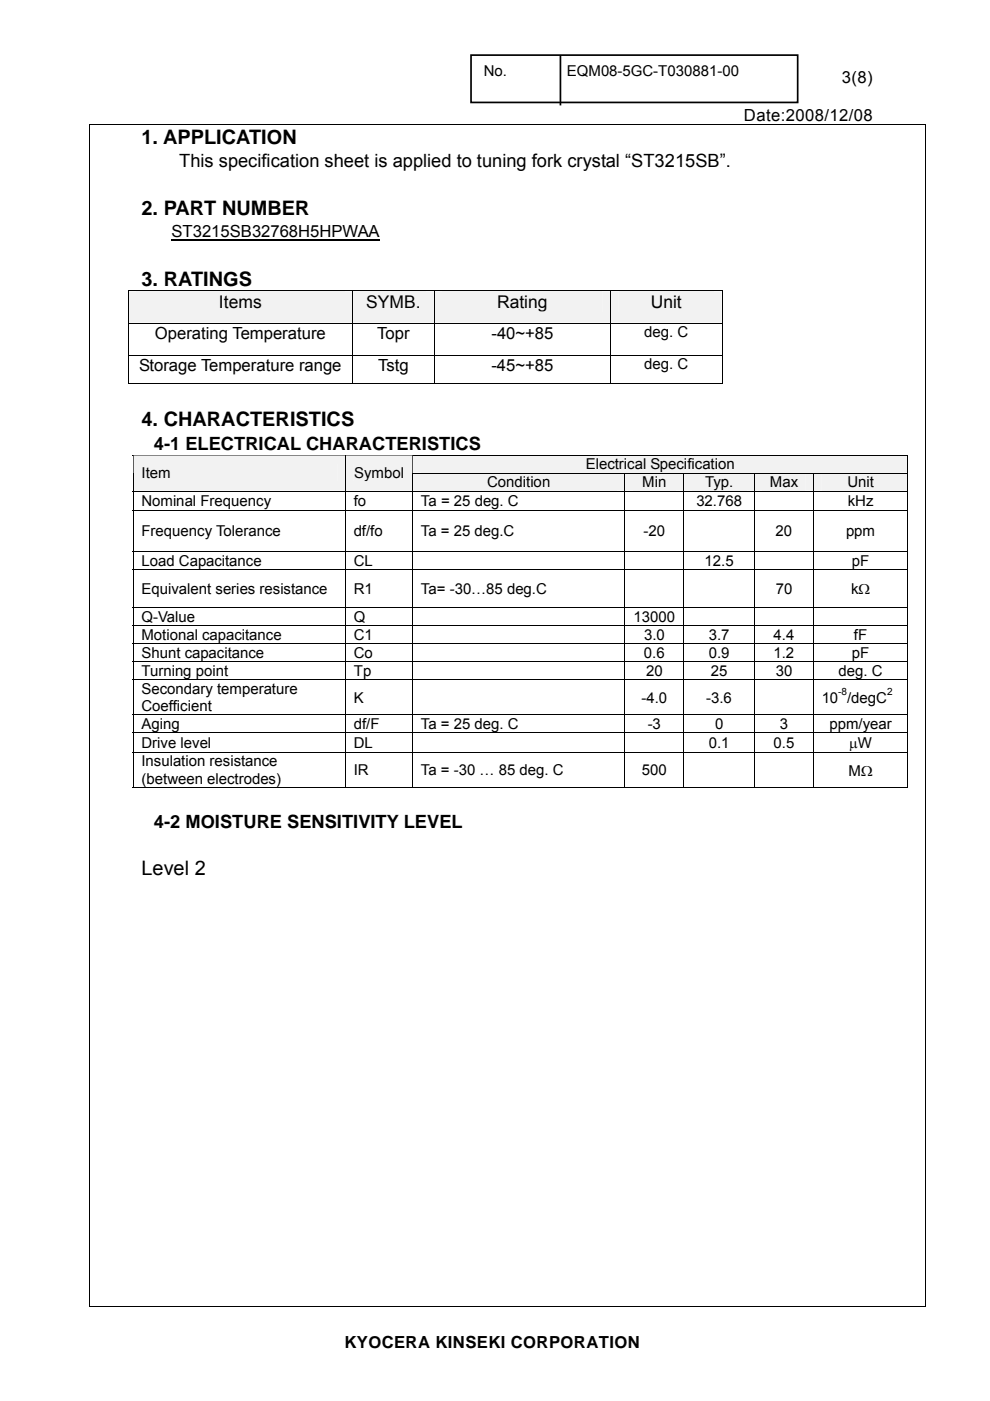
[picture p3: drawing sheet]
<svg xmlns="http://www.w3.org/2000/svg" width="210mm" height="297mm" viewBox="0 0 210 297" stroke-linecap="round" stroke-linejoin="round" font-family="sans-serif">
<defs><g id="words">
<g font-size="4.2">
<text x="30" y="30.5">1. APPLICATION</text>
<text x="30" y="45.6">2. PART NUMBER</text>
<text x="30" y="60.7">3. RATINGS</text>
<text x="30" y="90.4">4. CHARACTERISTICS</text>
<text x="30" y="185.6">Level 2</text>
</g>
<g font-size="3.9">
<text x="38" y="35.3">This specification sheet is applied to tuning fork crystal “ST3215SB”.</text>
<text x="32.7" y="95.3">4-1 ELECTRICAL CHARACTERISTICS</text>
<text x="32.7" y="175.5">4-2 MOISTURE SENSITIVITY LEVEL</text>
</g>
<g font-size="3.7">
<text x="46.4" y="65.2">Items</text>
<text x="77.7" y="65.2">SYMB.</text>
<text x="105.5" y="65.2">Rating</text>
<text x="138" y="65.2">Unit</text>
</g>
<g font-size="3.5">
<text x="178.6" y="17.5">3(8)</text>
<text x="157.8" y="25.6">Date:2008/12/08</text>
<text x="36.4" y="50.3">ST3215SB32768H5HPWAA</text>
<text x="32.9" y="71.8">Operating Temperature</text>
<text x="80" y="71.8">Topr</text>
<text x="104.2" y="71.8">-40~+85</text>
<text x="29.5" y="78.7">Storage Temperature range</text>
<text x="80.2" y="78.7">Tstg</text>
<text x="104.2" y="78.7">-45~+85</text>
<text x="73" y="285.8">KYOCERA KINSEKI CORPORATION</text>
</g>
<g font-size="3.2">
<text x="102.6" y="16.1">No.</text>
<text x="120.3" y="16.1">EQM08-5GC-T030881-00</text>
<text x="136.7" y="71.5">deg. C</text>
<text x="136.7" y="78.3">deg. C</text>
<text x="30" y="101.3">Item</text>
<text x="75.1" y="101.3">Symbol</text>
<text x="124.2" y="99.5">Electrical Specification</text>
<text x="30" y="107.3">Nominal Frequency</text>
<text x="75.1" y="107.3">fo</text>
<text x="89.3" y="107.3">Ta = 25 deg. C</text>
<text x="103.3" y="103.3">Condition</text>
<text x="136.2" y="103.3">Min</text>
<text x="147.7" y="107.3">32.768</text>
<text x="149.5" y="103.3">Typ.</text>
<text x="163.3" y="103.3">Max</text>
<text x="179.7" y="103.3">Unit</text>
<text x="179.8" y="107.3">kHz</text>
<text x="30" y="113.7">Frequency Tolerance</text>
<text x="75" y="113.7">df/fo</text>
<text x="89.2" y="113.7">Ta = 25 deg.C</text>
<text x="136.5" y="113.7">-20</text>
<text x="164.5" y="113.7">20</text>
<text x="179.4" y="113.7">ppm</text>
<text x="30" y="120">Load Capacitance</text>
<text x="75" y="120">CL</text>
<text x="149.5" y="120">12.5</text>
<text x="180.7" y="120">pF</text>
<text x="30" y="125.9">Equivalent series resistance</text>
<text x="75" y="125.9">R1</text>
<text x="89.3" y="125.9">Ta= -30…85 deg.C</text>
<text x="164.5" y="125.9">70</text>
<text x="180.5" y="126">kΩ</text>
<text x="30" y="131.8">Q-Value</text>
<text x="75" y="131.8">Q</text>
<text x="134.4" y="131.8">13000</text>
<text x="30" y="135.6">Motional capacitance</text>
<text x="75" y="135.6">C1</text>
<text x="136.6" y="135.6">3.0</text>
<text x="150.3" y="135.6">3.7</text>
<text x="164.1" y="135.6">4.4</text>
<text x="181.1" y="135.6">fF</text>
<text x="30" y="139.5">Shunt capacitance</text>
<text x="30" y="143.3">Turning point</text>
<text x="75" y="139.5">Co</text>
<text x="75" y="143.3">Tp</text>
<text x="136.6" y="139.5">0.6</text>
<text x="137" y="143.3">20</text>
<text x="150.3" y="139.5">0.9</text>
<text x="150.8" y="143.3">25</text>
<text x="164.1" y="139.5">1.2</text>
<text x="164.5" y="143.3">30</text>
<text x="177.9" y="143.3">deg. C</text>
<text x="180.7" y="139.5">pF</text>
<text x="30" y="147.1">Secondary temperature</text>
<text x="75" y="148.9">K</text>
<text x="136.1" y="148.9">-4.0</text>
<text x="149.8" y="148.9">-3.6</text>
<text x="174.3" y="148.9">10 /degC</text>
<text x="30" y="150.8">Coefficient</text>
<text x="30" y="154.6">Aging</text>
<text x="75" y="154.6">df/F</text>
<text x="89.3" y="154.6">Ta = 25 deg. C</text>
<text x="137.4" y="154.6">-3</text>
<text x="151.7" y="154.6">0</text>
<text x="165.4" y="154.6">3</text>
<text x="175.9" y="154.6">ppm/year</text>
<text x="30" y="158.6">Drive level</text>
<text x="75" y="158.6">DL</text>
<text x="150.3" y="158.6">0.1</text>
<text x="164.1" y="158.6">0.5</text>
<text x="180.1" y="158.7">μW</text>
<text x="30" y="162.5">Insulation resistance</text>
<text x="30" y="166.1">(between electrodes)</text>
<text x="75" y="164.3">IR</text>
<text x="89.3" y="164.3">Ta = -30 … 85 deg. C</text>
<text x="136.1" y="164.3">500</text>
<text x="180" y="164.4">MΩ</text>
</g>
<g font-size="2.1">
<text x="177.8" y="147.4">-8</text>
<text x="188.2" y="147.4">2</text>
</g>
</g></defs>
<path d="M99.9 11.7h69.3v10h-69.3z" fill-rule="evenodd" fill="#fff" stroke="#000" stroke-width=".36"/>
<path d="M118.9 11.7v10.7" fill="none" stroke="#000" stroke-width=".36"/>
<path d="M36.4 50.8h44.1" fill="none" stroke="#000" stroke-width=".25"/>
<g fill="#f2f2f2">
<path d="M28.9 61.8h44.2v4.2h-44.2z"/>
<path d="M27.3 61.8h47.4v6.6h-47.4z"/>
<path d="M76.5 61.8h13.8v4.2h-13.8z"/>
<path d="M74.9 61.8h17.1v6.6h-17.1z"/>
<path d="M93.9 61.8h33.8v4.2h-33.8z"/>
<path d="M92.2 61.8h37.2v6.6h-37.2z"/>
<path d="M131.3 61.8h20.1v4.2h-20.1z"/>
<path d="M129.6 61.8h23.5v6.6h-23.5z"/>
</g>
<path d="M27.1 61.6h.2v.2h-.2zM153.1 61.6h.1v.2h-.1zM153.1 81.1h.1v.2h-.1z" fill="#000"/>
<g fill="none" stroke="#000" stroke-width=".21">
<path d="M27.1 61.7h126.1M27.1 68.5h126.1M27.1 75.3h126.1M27.2 61.8v6.6M27.2 68.6v6.6M27.2 75.4v5.9M74.8 61.8v6.6M74.8 68.6v6.6M74.8 75.4v5.9M92.1 61.8v6.6M92.1 68.6v6.6M92.1 75.4v5.9"/>
<path d="M129.5 61.8v6.6M129.5 68.6v6.6M129.5 75.4v5.9M153.1 61.8v6.6M153.1 68.6v6.6M153.1 75.4v5.9M27.1 81.2h47.6M74.9 81.2h17.1M92.2 81.2h37.2M129.6 81.2h23.5"/>
</g>
<g fill="#f2f2f2">
<path d="M89.3 96.6h101.5v3.6h-101.5z"/>
<path d="M87.6 96.6h104.8v3.6h-104.8z"/>
</g>
<path d="M28.2 96.4h.1v.2h-.1zM192.4 96.4h.2v.2h-.2z" fill="#000"/>
<path d="M28.2 96.5h164.4M28.3 96.6v3.6M73.3 96.6v3.6M87.5 96.6v3.6M192.5 96.6v3.6" fill="none" stroke="#000" stroke-width=".21"/>
<g fill="#f2f2f2">
<path d="M30 98.4h41.5v3.6h-41.5z"/>
<path d="M28.3 96.6h44.9v7.4h-44.9z"/>
<path d="M75 98.4h10.8v3.6h-10.8z"/>
<path d="M73.4 96.6h14.1v7.4h-14.1z"/>
<path d="M89.3 100.4h41.5v3.6h-41.5z"/>
<path d="M87.6 100.4h44.8v3.6h-44.8z"/>
<path d="M134.3 100.4h9v3.6h-9z"/>
<path d="M132.6 100.4h12.3v3.6h-12.3z"/>
<path d="M146.8 100.4h11.5v3.6h-11.5z"/>
<path d="M145.1 100.4h14.9v3.6h-14.9z"/>
<path d="M161.8 100.4h9v3.6h-9z"/>
<path d="M160.1 100.4h12.3v3.6h-12.3z"/>
<path d="M174.3 100.4h16.5v3.6h-16.5z"/>
<path d="M172.6 100.4h19.8v3.6h-19.8z"/>
</g>
<path d="M18.9 26.2h.2v.2h-.2zM196.2 26.2h.1v.2h-.1zM28.2 100.2h.1v.2h-.1zM73.2 100.2h.2v.2h-.2zM192.4 166.9h.2v.1h-.2zM18.9 277h.2v.2h-.2zM196.2 277h.1v.2h-.1z" fill="#000"/>
<g fill="none" stroke="#000" stroke-width=".21">
<path d="M18.9 26.3h177.4M19 26.4v250.6M196.2 26.4v250.6M28.2 104.1h164.4M28.2 108.2h164.4M28.2 116.9h164.4M28.3 100.4v3.6M28.3 104.2v3.9M28.3 108.3v8.5M28.3 117v3.7M73.3 100.4v3.6M73.3 104.2v3.9"/>
<path d="M73.3 108.3v8.5M73.3 117v3.7M87.5 100.3h105.1M87.5 100.4v3.6M87.5 104.2v3.9M87.5 108.3v8.5M87.5 117v3.7M132.5 100.4v3.6M132.5 104.2v3.9M132.5 108.3v8.5M132.5 117v3.7M145 100.4v3.6"/>
<path d="M145 104.2v3.9M145 108.3v8.5M145 117v3.7M160 100.4v3.6M160 104.2v3.9M160 108.3v8.5M160 117v3.7M172.5 100.4v3.6M172.5 104.2v3.9M172.5 108.3v8.5M172.5 117v3.7M192.5 100.4v3.6"/>
<path d="M192.5 104.2v3.9M192.5 108.3v8.5M192.5 117v3.7M28.2 120.8h164.4M28.2 128.8h164.4M28.2 132.6h164.4M28.2 136.4h164.4M28.3 120.8v7.9M28.3 128.9v3.6M28.3 132.7v3.7M28.3 136.5v3.7M73.3 120.8v7.9"/>
<path d="M73.3 128.9v3.6M73.3 132.7v3.7M73.3 136.5v3.7M87.5 120.8v7.9M87.5 128.9v3.6M87.5 132.7v3.7M87.5 136.5v3.7M132.5 120.8v7.9M132.5 128.9v3.6M132.5 132.7v3.7M132.5 136.5v3.7M145 120.8v7.9"/>
<path d="M145 128.9v3.6M145 132.7v3.7M145 136.5v3.7M160 120.8v7.9M160 128.9v3.6M160 132.7v3.7M160 136.5v3.7M172.5 120.8v7.9M172.5 128.9v3.6M172.5 132.7v3.7M172.5 136.5v3.7M192.5 120.8v7.9"/>
<path d="M192.5 128.9v3.6M192.5 132.7v3.7M192.5 136.5v3.7M28.2 140.3h164.4M28.2 144.1h164.4M28.2 151.6h164.4M28.2 155.4h164.4M28.2 159.5h164.4M28.3 140.4v3.6M28.3 144.2v7.3M28.3 151.7v3.6M28.3 155.5v3.9"/>
<path d="M28.3 159.6v7.4M73.3 140.4v3.6M73.3 144.2v7.3M73.3 151.7v3.6M73.3 155.5v3.9M73.3 159.6v7.4M87.5 140.4v3.6M87.5 144.2v7.3M87.5 151.7v3.6M87.5 155.5v3.9M87.5 159.6v7.4M132.5 140.4v3.6"/>
<path d="M132.5 144.2v7.3M132.5 151.7v3.6M132.5 155.5v3.9M132.5 159.6v7.4M145 140.4v3.6M145 144.2v7.3M145 151.7v3.6M145 155.5v3.9M145 159.6v7.4M160 140.4v3.6M160 144.2v7.3M160 151.7v3.6"/>
<path d="M160 155.5v3.9M160 159.6v7.4M172.5 140.4v3.6M172.5 144.2v7.3M172.5 151.7v3.6M172.5 155.5v3.9M172.5 159.6v7.4M192.5 140.4v3.6M192.5 144.2v7.3M192.5 151.7v3.6M192.5 155.5v3.9M192.5 159.6v7.4"/>
<path d="M28.2 167h45M73.4 167h14.1M87.6 167h44.8M132.6 167h12.3M145.1 167h14.9M160.1 167h12.3M172.6 167h19.8M18.9 277.1h177.4"/>
</g>
<use href="#words"/>
</svg>
